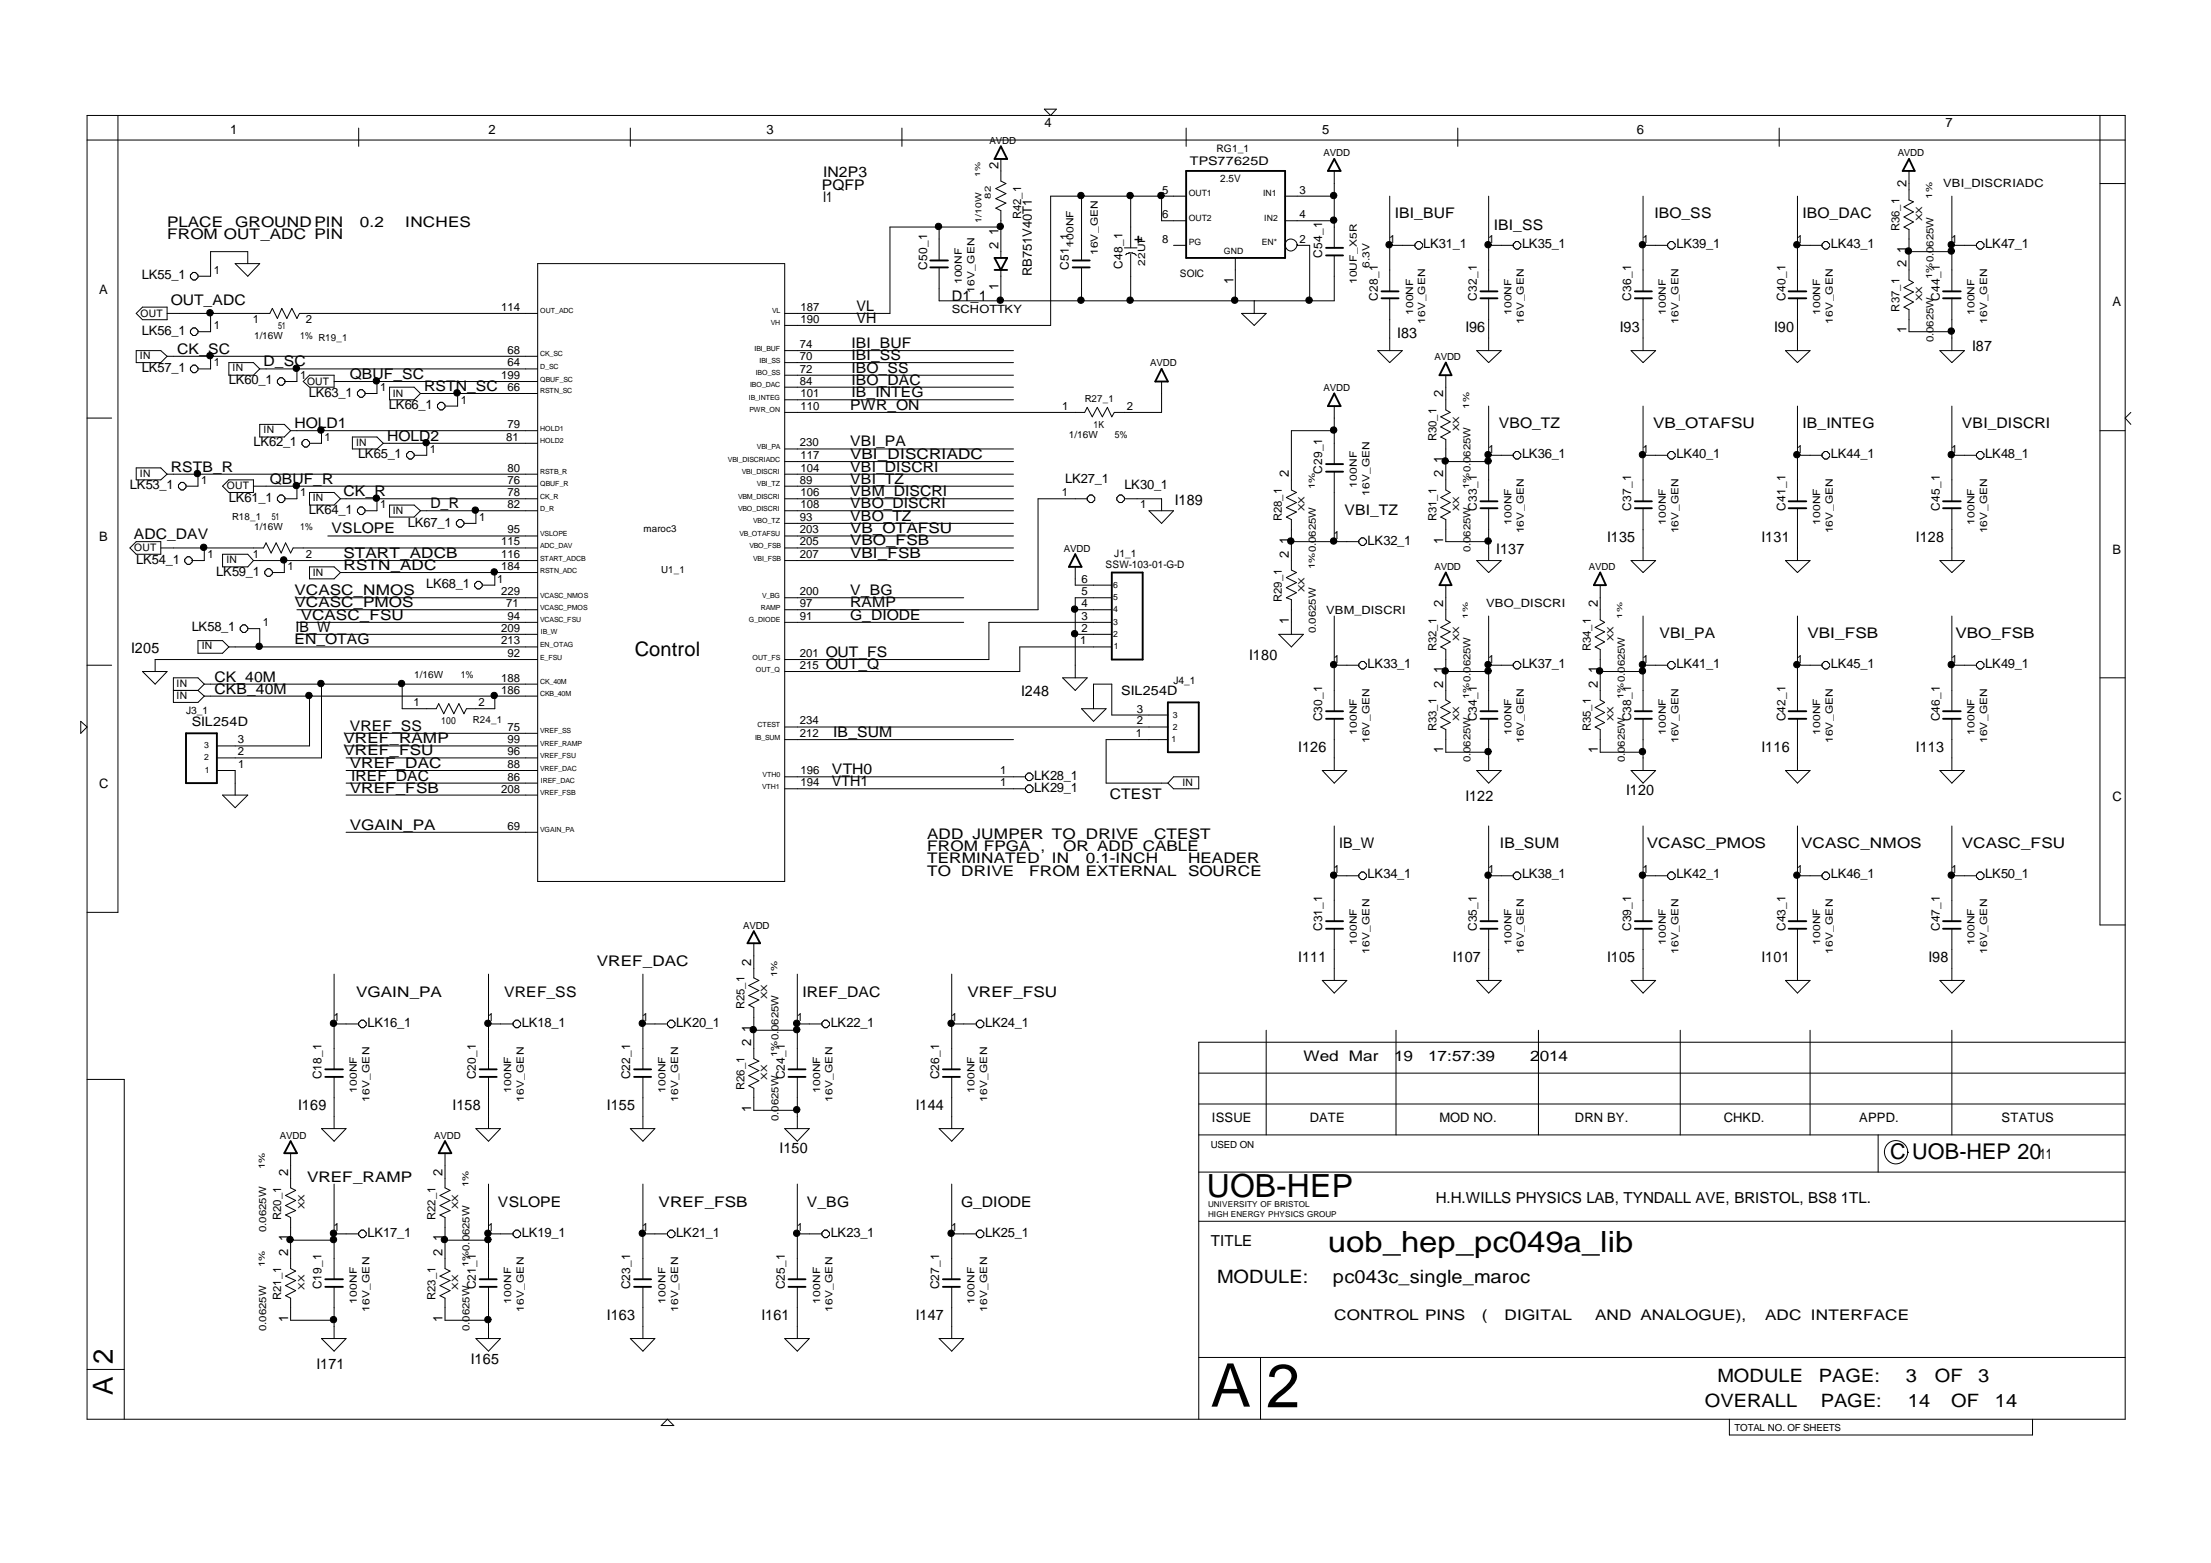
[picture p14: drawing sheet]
<svg xmlns="http://www.w3.org/2000/svg" width="297mm" height="210mm" viewBox="0 0 297 210" stroke-linecap="round" stroke-linejoin="round" font-family="sans-serif">
<defs><g id="words">
<text font-size="8.2" x="170.1" y="189">2</text>
<text font-size="8.1" x="162.7" y="188.9">A</text>
<text font-size="4.3" x="162.1" y="160.7">UOB-HEP</text>
<text font-size="3.9" x="178.4" y="168.2">uob_hep_pc049a_lib</text>
<g font-size="3.7">
<text x="15.2" y="183.1" transform="rotate(-90 15.2 183.1)">2</text>
<text x="15.2" y="187.3" transform="rotate(-90 15.2 187.3)">A</text>
</g>
<text font-size="2.9" x="253.9" y="155.6">C UOB-HEP 20</text>
<text font-size="2.7" x="85.3" y="88.1">Control</text>
<g font-size="2.5">
<text x="163.5" y="172.3">MODULE:</text>
<text x="179.1" y="172.3">pc043c_single_maroc</text>
<text x="230.7" y="185.6">MODULE</text>
<text x="244.4" y="185.6">PAGE:</text>
<text x="256" y="185.6">3</text>
<text x="259.9" y="185.6">OF</text>
<text x="265.8" y="185.6">3</text>
<text x="229" y="188.9">OVERALL</text>
<text x="244.6" y="188.9">PAGE:</text>
<text x="256.3" y="188.9">14</text>
<text x="262.1" y="188.9">OF</text>
<text x="268" y="188.9">14</text>
</g>
<g font-size="2">
<text x="110.6" y="23.8">IN2P3</text>
<text x="110.4" y="25.5">PQFP</text>
<text x="110.6" y="27.1">I1</text>
<text x="187.4" y="29.3">IBI_BUF</text>
<text x="222.3" y="29.3">IBO_SS</text>
<text x="242.2" y="29.3">IBO_DAC</text>
<text x="22.4" y="32.1">FROM OUT_ADC PIN</text>
<text x="22.4" y="30.5">PLACE</text>
<text x="31.6" y="30.5">GROUND PIN</text>
<text x="48.4" y="30.5">0.2</text>
<text x="54.5" y="30.5">INCHES</text>
<text x="153.5" y="32.8" transform="rotate(-90 153.5 32.8)">+</text>
<text x="200.7" y="30.9">IBI_SS</text>
<text x="23" y="40.9">OUT_ADC</text>
<text x="115.1" y="41.8">VL</text>
<text x="127.9" y="40.4">D1_1</text>
<text x="23.8" y="47.5">CK_SC</text>
<text x="114.4" y="46.7">IBI_BUF</text>
<text x="115.1" y="43.4">VH</text>
<text x="187.7" y="45.4">I83</text>
<text x="196.9" y="44.5">I96</text>
<text x="217.6" y="44.5">I93</text>
<text x="238.3" y="44.5">I90</text>
<text x="264.9" y="47.1">I87</text>
<text x="35.4" y="49.2">D_SC</text>
<text x="47" y="50.9">QBUF_SC</text>
<text x="57" y="52.5">RSTN_SC</text>
<text x="114.4" y="50.1">IBO_SS</text>
<text x="114.4" y="51.7">IBO_DAC</text>
<text x="114.4" y="48.4">IBI_SS</text>
<text x="114.4" y="53.4">IB_INTEG</text>
<text x="39.6" y="57.5">HOLD1</text>
<text x="52" y="59.2">HOLD2</text>
<text x="114.2" y="55">PWR_ON</text>
<text x="114.2" y="60">VBI_PA</text>
<text x="201.3" y="57.5">VBO_TZ</text>
<text x="222.1" y="57.5">VB_OTAFSU</text>
<text x="242.2" y="57.5">IB_INTEG</text>
<text x="263.6" y="57.5">VBI_DISCRI</text>
<text x="23" y="63.3">RSTB_R</text>
<text x="36.2" y="65">QBUF_R</text>
<text x="114.2" y="65">VBI_TZ</text>
<text x="114.2" y="63.3">VBI_DISCRI</text>
<text x="114.2" y="61.6">VBI_DISCRIADC</text>
<text x="44.5" y="71.6">VSLOPE</text>
<text x="46.2" y="66.6">CK_R</text>
<text x="57.8" y="68.3">D_R</text>
<text x="114.2" y="71.6">VB_OTAFSU</text>
<text x="114.2" y="66.6">VBM_DISCRI</text>
<text x="114.2" y="68.3">VBO_DISCRI</text>
<text x="114.2" y="69.9">VBO_TZ</text>
<text x="157.8" y="67.8">I189</text>
<text x="180.6" y="69.1">VBI_TZ</text>
<text x="18" y="72.4">ADC_DAV</text>
<text x="46.2" y="76.6">RSTN_ADC</text>
<text x="46.2" y="74.9">START_ADCB</text>
<text x="114.2" y="73.2">VBO_FSB</text>
<text x="114.2" y="74.9">VBI_FSB</text>
<text x="201" y="74.4">I137</text>
<text x="215.9" y="72.7">I135</text>
<text x="236.7" y="72.7">I131</text>
<text x="257.4" y="72.7">I128</text>
<text x="39.6" y="79.9">VCASC_NMOS</text>
<text x="39.6" y="81.5">VCASC_PMOS</text>
<text x="40.4" y="83.2">VCASC_FSU</text>
<text x="114.2" y="81.5">RAMP</text>
<text x="114.2" y="83.2">G_DIODE</text>
<text x="114.2" y="79.9">V_BG</text>
<text x="17.6" y="87.7">I205</text>
<text x="39.6" y="86.5">EN_OTAG</text>
<text x="39.7" y="84.8">IB_W</text>
<text x="110.9" y="89.8">OUT_Q</text>
<text x="110.9" y="88.2">OUT_FS</text>
<text x="167.8" y="88.6">I180</text>
<text x="222.9" y="85.7">VBI_PA</text>
<text x="242.8" y="85.7">VBI_FSB</text>
<text x="262.7" y="85.7">VBO_FSB</text>
<text x="28.8" y="91.5">CK_40M</text>
<text x="28.8" y="93.1">CKB_40M</text>
<text x="137.2" y="93.5">I248</text>
<text x="46.2" y="99.8">VREF_RAMP</text>
<text x="46.2" y="101.4">VREF_FSU</text>
<text x="47" y="98.1">VREF_SS</text>
<text x="111.9" y="99">IB_SUM</text>
<text x="174.4" y="101">I126</text>
<text x="236.7" y="101">I116</text>
<text x="257.4" y="101">I113</text>
<text x="47" y="106.4">VREF_FSB</text>
<text x="47" y="103.1">VREF_DAC</text>
<text x="47.2" y="104.8">IREF_DAC</text>
<text x="111.8" y="105.6">VTH1</text>
<text x="111.8" y="104">VTH0</text>
<text x="149.1" y="107.3">CTEST</text>
<text x="196.9" y="107.6">I122</text>
<text x="218.5" y="106.8">I120</text>
<text x="47" y="111.4">VGAIN_PA</text>
<text x="124.6" y="112.6">ADD JUMPER TO DRIVE</text>
<text x="155" y="112.6">CTEST</text>
<text x="179.9" y="113.9">IB_W</text>
<text x="201.5" y="113.9">IB_SUM</text>
<text x="221.2" y="113.9">VCASC_PMOS</text>
<text x="242" y="113.9">VCASC_NMOS</text>
<text x="263.6" y="113.9">VCASC_FSU</text>
<text x="124.6" y="117.6">TO DRIVE</text>
<text x="124.6" y="115.9">TERMINATED</text>
<text x="124.6" y="114.2">FROM FPGA ,</text>
<text x="138.3" y="117.6">FROM EXTERNAL</text>
<text x="141.3" y="115.9">IN</text>
<text x="142.8" y="114.2">OR ADD CABLE</text>
<text x="145.9" y="115.9">0.1-INCH</text>
<text x="159.6" y="115.9">HEADER</text>
<text x="159.6" y="117.6">SOURCE</text>
<text x="80.2" y="129.7">VREF_DAC</text>
<text x="174.4" y="129.2">I111</text>
<text x="195.2" y="129.2">I107</text>
<text x="215.9" y="129.2">I105</text>
<text x="236.7" y="129.2">I101</text>
<text x="259.1" y="129.2">I98</text>
<text x="47.8" y="133.9">VGAIN_PA</text>
<text x="67.7" y="133.9">VREF_SS</text>
<text x="107.8" y="133.9">IREF_DAC</text>
<text x="130" y="133.9">VREF_FSU</text>
<text x="175.1" y="142.5">Wed Mar</text>
<text x="187.3" y="142.5">19</text>
<text x="191.9" y="142.5">17:57:39</text>
<text x="205.6" y="142.5">2014</text>
<text x="40.1" y="149.1">I169</text>
<text x="60.8" y="149.1">I158</text>
<text x="81.5" y="149.1">I155</text>
<text x="123" y="149.1">I144</text>
<text x="104.7" y="154.9">I150</text>
<text x="274" y="155.7">11</text>
<text x="41.2" y="158.8">VREF_RAMP</text>
<text x="192.9" y="161.6">H.H.WILLS PHYSICS LAB, TYNDALL AVE, BRISTOL, BS8 1TL.</text>
<text x="66.9" y="162.1">VSLOPE</text>
<text x="88.5" y="162.1">VREF_FSB</text>
<text x="108.4" y="162.1">V_BG</text>
<text x="129.1" y="162.1">G_DIODE</text>
<text x="162.7" y="167.3">TITLE</text>
<text x="81.5" y="177.3">I163</text>
<text x="102.3" y="177.3">I161</text>
<text x="123" y="177.3">I147</text>
<text x="179.3" y="177.3">CONTROL PINS</text>
<text x="199.1" y="177.3">(</text>
<text x="202.1" y="177.3">DIGITAL</text>
<text x="214.3" y="177.3">AND ANALOGUE),</text>
<text x="237.2" y="177.3">ADC INTERFACE</text>
<text x="42.5" y="183.9">I171</text>
<text x="63.3" y="183.1">I165</text>
</g>
<g font-size="1.7">
<text x="30.9" y="18">1</text>
<text x="65.6" y="18">2</text>
<text x="103" y="18">3</text>
<text x="140.3" y="17.1">4</text>
<text x="177.6" y="18">5</text>
<text x="219.9" y="18">6</text>
<text x="261.4" y="17.1">7</text>
<text x="134.1" y="22.7" transform="rotate(-90 134.1 22.7)">2</text>
<text x="256.1" y="25.2" transform="rotate(-90 256.1 25.2)">2</text>
<text x="134.1" y="33.5" transform="rotate(-90 134.1 33.5)">2</text>
<text x="134.1" y="31.5" transform="rotate(-90 134.1 31.5)">1</text>
<text x="191.2" y="33.4">LK31_1</text>
<text x="204.5" y="33.4">LK35_1</text>
<text x="225.2" y="33.4">LK39_1</text>
<text x="246" y="33.4">LK43_1</text>
<text x="256.1" y="35.9" transform="rotate(-90 256.1 35.9)">2</text>
<text x="256.1" y="34" transform="rotate(-90 256.1 34)">1</text>
<text x="266.7" y="33.4">LK47_1</text>
<text x="13.3" y="39.5">A</text>
<text x="19.1" y="37.5">LK55_1</text>
<text x="134.1" y="39" transform="rotate(-90 134.1 39)">1</text>
<text x="138.6" y="37.1" transform="rotate(-90 138.6 37.1)">RB751V40T1</text>
<text x="165.7" y="38.1" transform="rotate(-90 165.7 38.1)">1</text>
<text x="283.8" y="41.2">A</text>
<text x="19.1" y="45">LK56_1</text>
<text x="256.1" y="44.7" transform="rotate(-90 256.1 44.7)">1</text>
<text x="19.1" y="50">LK57_1</text>
<text x="30.7" y="51.6">LK60_1</text>
<text x="41.5" y="53.3">LK63_1</text>
<text x="193.9" y="53.4" transform="rotate(-90 193.9 53.4)">2</text>
<text x="34" y="59.9">LK62_1</text>
<text x="52.3" y="55">LK66_1</text>
<text x="17.5" y="65.7">LK53_1</text>
<text x="48.1" y="61.6">LK65_1</text>
<text x="143.1" y="64.9">LK27_1</text>
<text x="151.1" y="65.7">LK30_1</text>
<text x="173.2" y="64.1" transform="rotate(-90 173.2 64.1)">2</text>
<text x="193.9" y="64.1" transform="rotate(-90 193.9 64.1)">2 1</text>
<text x="204.5" y="61.6">LK36_1</text>
<text x="225.2" y="61.6">LK40_1</text>
<text x="246" y="61.6">LK44_1</text>
<text x="266.7" y="61.6">LK48_1</text>
<text x="30.7" y="67.4">LK61_1</text>
<text x="41.5" y="69">LK64_1</text>
<text x="54.8" y="70.7">LK67_1</text>
<text x="13.3" y="72.7">B</text>
<text x="18.3" y="75.7">LK54_1</text>
<text x="29.1" y="77.3">LK59_1</text>
<text x="173.2" y="74.9" transform="rotate(-90 173.2 74.9)">2</text>
<text x="173.2" y="73" transform="rotate(-90 173.2 73)">1</text>
<text x="183.7" y="73.2">LK32_1</text>
<text x="193.9" y="73" transform="rotate(-90 193.9 73)">1</text>
<text x="283.8" y="74.3">B</text>
<text x="57.2" y="79">LK68_1</text>
<text x="173.2" y="83.7" transform="rotate(-90 173.2 83.7)">1</text>
<text x="193.9" y="81.5" transform="rotate(-90 193.9 81.5)">2</text>
<text x="214.6" y="81.5" transform="rotate(-90 214.6 81.5)">2</text>
<text x="25.8" y="84.8">LK58_1</text>
<text x="183.7" y="89.8">LK33_1</text>
<text x="204.5" y="89.8">LK37_1</text>
<text x="225.2" y="89.8">LK41_1</text>
<text x="246" y="89.8">LK45_1</text>
<text x="266.7" y="89.8">LK49_1</text>
<text x="150.6" y="93.4">SIL254D</text>
<text x="193.9" y="92.4" transform="rotate(-90 193.9 92.4)">2</text>
<text x="193.9" y="90.4" transform="rotate(-90 193.9 90.4)">1</text>
<text x="214.6" y="92.4" transform="rotate(-90 214.6 92.4)">2</text>
<text x="214.6" y="90.4" transform="rotate(-90 214.6 90.4)">1</text>
<text x="25.8" y="97.5">SIL254D</text>
<text x="193.9" y="101.2" transform="rotate(-90 193.9 101.2)">1</text>
<text x="214.6" y="101.2" transform="rotate(-90 214.6 101.2)">1</text>
<text x="13.3" y="105.8">C</text>
<text x="139" y="106.4">LK29_1</text>
<text x="139" y="104.7">LK28_1</text>
<text x="283.8" y="107.5">C</text>
<text x="183.7" y="118">LK34_1</text>
<text x="204.5" y="118">LK38_1</text>
<text x="225.2" y="118">LK42_1</text>
<text x="246" y="118">LK46_1</text>
<text x="266.7" y="118">LK50_1</text>
<text x="100.9" y="129.7" transform="rotate(-90 100.9 129.7)">2</text>
<text x="49.4" y="137.9">LK16_1</text>
<text x="70.1" y="137.9">LK18_1</text>
<text x="90.9" y="137.9">LK20_1</text>
<text x="111.6" y="137.9">LK22_1</text>
<text x="132.3" y="137.9">LK24_1</text>
<text x="100.9" y="140.5" transform="rotate(-90 100.9 140.5)">2</text>
<text x="100.9" y="138.5" transform="rotate(-90 100.9 138.5)">1</text>
<text x="100.9" y="149.3" transform="rotate(-90 100.9 149.3)">1</text>
<text x="162.8" y="150.7">ISSUE</text>
<text x="175.9" y="150.7">DATE</text>
<text x="193.4" y="150.7">MOD NO.</text>
<text x="211.6" y="150.7">DRN BY.</text>
<text x="231.6" y="150.7">CHKD.</text>
<text x="249.8" y="150.7">APPD.</text>
<text x="268.9" y="150.7">STATUS</text>
<text x="38.7" y="157.9" transform="rotate(-90 38.7 157.9)">2</text>
<text x="59.4" y="157.9" transform="rotate(-90 59.4 157.9)">2</text>
<text x="38.7" y="166.7" transform="rotate(-90 38.7 166.7)">1</text>
<text x="49.4" y="166.1">LK17_1</text>
<text x="59.4" y="166.7" transform="rotate(-90 59.4 166.7)">1</text>
<text x="70.1" y="166.1">LK19_1</text>
<text x="90.9" y="166.1">LK21_1</text>
<text x="111.6" y="166.1">LK23_1</text>
<text x="132.3" y="166.1">LK25_1</text>
<text x="38.7" y="168.7" transform="rotate(-90 38.7 168.7)">2</text>
<text x="59.4" y="168.7" transform="rotate(-90 59.4 168.7)">2</text>
<text x="38.7" y="177.5" transform="rotate(-90 38.7 177.5)">1</text>
<text x="59.4" y="177.5" transform="rotate(-90 59.4 177.5)">1</text>
</g>
<g font-size="1.6">
<text x="159.9" y="22.1">TPS77625D</text>
<text x="177.6" y="34.6" transform="rotate(-90 177.6 34.6)">C54_1</text>
<text x="124.6" y="36.2" transform="rotate(-90 124.6 36.2)">C50_1</text>
<text x="143.6" y="36.2" transform="rotate(-90 143.6 36.2)">C51_1</text>
<text x="150.8" y="36.1" transform="rotate(-90 150.8 36.1)">C48_1</text>
<text x="185.1" y="40.4" transform="rotate(-90 185.1 40.4)">C28_1</text>
<text x="198.4" y="40.4" transform="rotate(-90 198.4 40.4)">C32_1</text>
<text x="219.1" y="40.4" transform="rotate(-90 219.1 40.4)">C36_1</text>
<text x="239.9" y="40.4" transform="rotate(-90 239.9 40.4)">C40_1</text>
<text x="260.6" y="40.4" transform="rotate(-90 260.6 40.4)">C44_1</text>
<text x="177.6" y="63.7" transform="rotate(-90 177.6 63.7)">C29_1</text>
<text x="198.4" y="68.6" transform="rotate(-90 198.4 68.6)">C33_1</text>
<text x="219.1" y="68.6" transform="rotate(-90 219.1 68.6)">C37_1</text>
<text x="239.9" y="68.6" transform="rotate(-90 239.9 68.6)">C41_1</text>
<text x="260.6" y="68.6" transform="rotate(-90 260.6 68.6)">C45_1</text>
<text x="177.6" y="96.9" transform="rotate(-90 177.6 96.9)">C30_1</text>
<text x="198.4" y="96.9" transform="rotate(-90 198.4 96.9)">C34_1</text>
<text x="219.1" y="96.9" transform="rotate(-90 219.1 96.9)">C38_1</text>
<text x="239.9" y="96.9" transform="rotate(-90 239.9 96.9)">C42_1</text>
<text x="260.6" y="96.9" transform="rotate(-90 260.6 96.9)">C46_1</text>
<text x="177.6" y="125.1" transform="rotate(-90 177.6 125.1)">C31_1</text>
<text x="198.4" y="125.1" transform="rotate(-90 198.4 125.1)">C35_1</text>
<text x="219.1" y="125.1" transform="rotate(-90 219.1 125.1)">C39_1</text>
<text x="239.9" y="125.1" transform="rotate(-90 239.9 125.1)">C43_1</text>
<text x="260.6" y="125.1" transform="rotate(-90 260.6 125.1)">C47_1</text>
<text x="43.2" y="145" transform="rotate(-90 43.2 145)">C18_1</text>
<text x="63.9" y="145" transform="rotate(-90 63.9 145)">C20_1</text>
<text x="84.7" y="145" transform="rotate(-90 84.7 145)">C22_1</text>
<text x="105.4" y="145" transform="rotate(-90 105.4 145)">C24_1</text>
<text x="126.2" y="145" transform="rotate(-90 126.2 145)">C26_1</text>
<text x="43.2" y="173.2" transform="rotate(-90 43.2 173.2)">C19_1</text>
<text x="63.9" y="173.2" transform="rotate(-90 63.9 173.2)">C21_1</text>
<text x="84.7" y="173.2" transform="rotate(-90 84.7 173.2)">C23_1</text>
<text x="105.4" y="173.2" transform="rotate(-90 105.4 173.2)">C25_1</text>
<text x="126.2" y="173.2" transform="rotate(-90 126.2 173.2)">C27_1</text>
</g>
<g font-size="1.5">
<text x="137.2" y="29.5" transform="rotate(-90 137.2 29.5)">R42_1</text>
<text x="156.1" y="29.3">6</text>
<text x="156.1" y="26">5</text>
<text x="174.6" y="29.3">4</text>
<text x="174.6" y="26">3</text>
<text x="261" y="25.2">VBI_DISCRIADC</text>
<text x="156.1" y="32.6">8</text>
<text x="174.6" y="32.6">2</text>
<text x="186.6" y="32.6">1</text>
<text x="199.9" y="32.6">1</text>
<text x="220.7" y="32.6">1</text>
<text x="241.4" y="32.6">1</text>
<text x="255.2" y="31.1" transform="rotate(-90 255.2 31.1)">R36_1</text>
<text x="262.1" y="32.6">1</text>
<text x="28.7" y="36.8">1</text>
<text x="67.3" y="41.8">114</text>
<text x="107.5" y="41.8">187</text>
<text x="255.2" y="41.8" transform="rotate(-90 255.2 41.8)">R37_1</text>
<text x="28.7" y="44.2">1</text>
<text x="34" y="43.4">1</text>
<text x="41.1" y="43.4">2</text>
<text x="68.2" y="47.5">68</text>
<text x="107.5" y="46.7">74</text>
<text x="107.5" y="43.4">190</text>
<text x="127.9" y="42.1">SCHOTTKY</text>
<text x="28.7" y="49.2">1</text>
<text x="40.3" y="50.9">1</text>
<text x="51.1" y="52.5">1</text>
<text x="67.3" y="50.9">199</text>
<text x="68.2" y="49.2">64</text>
<text x="68.2" y="52.5">66</text>
<text x="107.5" y="50.1">72</text>
<text x="107.5" y="51.7">84</text>
<text x="107.5" y="48.4">70</text>
<text x="107.5" y="53.4">101</text>
<text x="43.6" y="59.2">1</text>
<text x="61.9" y="54.2">1</text>
<text x="68" y="59.2">81</text>
<text x="68.2" y="57.5">79</text>
<text x="107.5" y="60">230</text>
<text x="107.5" y="55">110</text>
<text x="142.7" y="55">1</text>
<text x="151.4" y="55">2</text>
<text x="193" y="59.3" transform="rotate(-90 193 59.3)">R30_1</text>
<text x="27" y="65">1</text>
<text x="57.8" y="60.8">1</text>
<text x="68.2" y="63.3">80</text>
<text x="68.2" y="65">76</text>
<text x="107.5" y="65">89</text>
<text x="107.5" y="63.3">104</text>
<text x="107.5" y="61.7">117</text>
<text x="199.9" y="60.8">1</text>
<text x="220.7" y="60.8">1</text>
<text x="241.4" y="60.8">1</text>
<text x="262.1" y="60.8">1</text>
<text x="40.3" y="66.6">1</text>
<text x="51.1" y="68.3">1</text>
<text x="64.4" y="69.9">1</text>
<text x="68.2" y="68.3">82</text>
<text x="68.2" y="66.6">78</text>
<text x="68.2" y="71.6">95</text>
<text x="107.5" y="69.9">93</text>
<text x="107.5" y="71.6">203</text>
<text x="107.5" y="66.6">106</text>
<text x="107.5" y="68.3">108</text>
<text x="142.7" y="66.6">1</text>
<text x="153.2" y="68.3">1</text>
<text x="172.2" y="70" transform="rotate(-90 172.2 70)">R28_1</text>
<text x="193" y="70" transform="rotate(-90 193 70)">R31_1</text>
<text x="27.9" y="74.9">1</text>
<text x="34" y="74.9">1</text>
<text x="38.6" y="76.6">1</text>
<text x="41.1" y="74.9">2</text>
<text x="67.3" y="76.6">184</text>
<text x="67.3" y="74.9">116</text>
<text x="67.3" y="73.2">115</text>
<text x="107.5" y="74.9">207</text>
<text x="107.5" y="73.2">205</text>
<text x="179.2" y="72.4">1</text>
<text x="66.8" y="78.2">1</text>
<text x="67.3" y="79.9">229</text>
<text x="68" y="81.5">71</text>
<text x="68.2" y="83.2">94</text>
<text x="107.5" y="83.2">91</text>
<text x="107.5" y="79.9">200</text>
<text x="107.5" y="81.5">97</text>
<text x="145.3" y="83.2">3</text>
<text x="145.3" y="78.2">6</text>
<text x="145.3" y="79.9">5</text>
<text x="145.3" y="81.5">4</text>
<text x="172.2" y="80.9" transform="rotate(-90 172.2 80.9)">R29_1</text>
<text x="178.2" y="82.4">VBM_DISCRI</text>
<text x="199.7" y="81.5">VBO_DISCRI</text>
<text x="35.3" y="84.1">1</text>
<text x="67.3" y="86.5">213</text>
<text x="67.3" y="84.8">209</text>
<text x="68.2" y="88.2">92</text>
<text x="107.5" y="89.8">215</text>
<text x="107.5" y="88.2">201</text>
<text x="145.1" y="86.5">1</text>
<text x="145.3" y="84.8">2</text>
<text x="179.2" y="89">1</text>
<text x="193" y="87.5" transform="rotate(-90 193 87.5)">R32_1</text>
<text x="199.9" y="89">1</text>
<text x="213.7" y="87.5" transform="rotate(-90 213.7 87.5)">R34_1</text>
<text x="220.7" y="89">1</text>
<text x="241.4" y="89">1</text>
<text x="262.1" y="89">1</text>
<text x="55.6" y="94.8">1</text>
<text x="64.3" y="94.8">2</text>
<text x="67.3" y="91.5">188</text>
<text x="67.3" y="93.1">186</text>
<text x="152.8" y="95.7">3</text>
<text x="31.9" y="99.8">3</text>
<text x="31.9" y="101.4">2</text>
<text x="68.2" y="98.1">75</text>
<text x="68.2" y="99.8">99</text>
<text x="68.2" y="101.4">96</text>
<text x="107.5" y="97.3">234</text>
<text x="107.5" y="99">212</text>
<text x="152.6" y="99">1</text>
<text x="152.8" y="97.3">2</text>
<text x="193" y="98.2" transform="rotate(-90 193 98.2)">R33_1</text>
<text x="213.7" y="98.2" transform="rotate(-90 213.7 98.2)">R35_1</text>
<text x="32" y="103.1">1</text>
<text x="67.3" y="106.4">208</text>
<text x="68.2" y="104.8">86</text>
<text x="68.2" y="103.1">88</text>
<text x="107.5" y="104">196</text>
<text x="107.5" y="105.6">194</text>
<text x="134.4" y="105.6">1</text>
<text x="134.4" y="104">1</text>
<text x="68.2" y="111.4">69</text>
<text x="179.2" y="117.3">1</text>
<text x="199.9" y="117.3">1</text>
<text x="220.7" y="117.3">1</text>
<text x="241.4" y="117.3">1</text>
<text x="262.1" y="117.3">1</text>
<text x="44.8" y="137.2">1</text>
<text x="65.5" y="137.2">1</text>
<text x="86.3" y="137.2">1</text>
<text x="100" y="135.6" transform="rotate(-90 100 135.6)">R25_1</text>
<text x="107" y="137.2">1</text>
<text x="127.8" y="137.2">1</text>
<text x="100" y="146.4" transform="rotate(-90 100 146.4)">R26_1</text>
<text x="37.8" y="163.8" transform="rotate(-90 37.8 163.8)">R20_1</text>
<text x="44.8" y="165.4">1</text>
<text x="58.5" y="163.8" transform="rotate(-90 58.5 163.8)">R22_1</text>
<text x="65.5" y="165.4">1</text>
<text x="86.3" y="165.4">1</text>
<text x="107" y="165.4">1</text>
<text x="127.8" y="165.4">1</text>
<text x="37.8" y="174.6" transform="rotate(-90 37.8 174.6)">R21_1</text>
<text x="58.5" y="174.6" transform="rotate(-90 58.5 174.6)">R23_1</text>
</g>
<g font-size="1.4">
<text x="163.4" y="20.4">RG1_1</text>
<text x="163.9" y="24.4">2.5V</text>
<text x="158.5" y="37.2">SOIC</text>
<text x="18.9" y="42.5">OUT</text>
<text x="18.8" y="48.3">IN</text>
<text x="31.3" y="49.9">IN</text>
<text x="41.2" y="51.7">OUT</text>
<text x="52.8" y="53.3">IN</text>
<text x="35.4" y="58.2">IN</text>
<text x="47.8" y="59.9">IN</text>
<text x="18.8" y="64">IN</text>
<text x="30.5" y="65.7">OUT</text>
<text x="42" y="67.3">IN</text>
<text x="52.8" y="69">IN</text>
<text x="18" y="74">OUT</text>
<text x="30.4" y="75.6">IN</text>
<text x="42" y="77.3">IN</text>
<text x="148.5" y="76.3">SSW-103-01-G-D</text>
<text x="149.7" y="74.9">J1_1</text>
<text x="27.1" y="87.2">IN</text>
<text x="23.7" y="92.2">IN</text>
<text x="23.7" y="93.9">IN</text>
<text x="25" y="95.9">J3_1</text>
<text x="157.7" y="91.8">J4_1</text>
<text x="158.8" y="105.5">IN</text>
</g>
<g font-size="1.3">
<text x="132.9" y="19.3">AVDD</text>
<text x="177.8" y="21">AVDD</text>
<text x="254.9" y="21">AVDD</text>
<text x="144.2" y="33.2" transform="rotate(-90 144.2 33.2)">100NF</text>
<text x="147.5" y="34.3" transform="rotate(-90 147.5 34.3)">16V_GEN</text>
<text x="153.9" y="35.7" transform="rotate(-90 153.9 35.7)">22UF</text>
<text x="184" y="36" transform="rotate(-90 184 36)">6.3V</text>
<text x="259.8" y="35.2" transform="rotate(-90 259.8 35.2)">0.0625W</text>
<text x="129.2" y="38.2" transform="rotate(-90 129.2 38.2)">100NF</text>
<text x="130.9" y="39.3" transform="rotate(-90 130.9 39.3)">16V_GEN</text>
<text x="182.3" y="38.2" transform="rotate(-90 182.3 38.2)">10UF_X5R</text>
<text x="34.1" y="45.5">1/16W</text>
<text x="37.4" y="44.1">51</text>
<text x="40.3" y="45.5">1% R19_1</text>
<text x="189.8" y="42.3" transform="rotate(-90 189.8 42.3)">100NF</text>
<text x="191.4" y="43.4" transform="rotate(-90 191.4 43.4)">16V_GEN</text>
<text x="203" y="42.3" transform="rotate(-90 203 42.3)">100NF</text>
<text x="204.7" y="43.4" transform="rotate(-90 204.7 43.4)">16V_GEN</text>
<text x="223.8" y="42.3" transform="rotate(-90 223.8 42.3)">100NF</text>
<text x="225.5" y="43.4" transform="rotate(-90 225.5 43.4)">16V_GEN</text>
<text x="244.5" y="42.3" transform="rotate(-90 244.5 42.3)">100NF</text>
<text x="246.2" y="43.4" transform="rotate(-90 246.2 43.4)">16V_GEN</text>
<text x="259.8" y="46" transform="rotate(-90 259.8 46)">0.0625W</text>
<text x="265.3" y="42.3" transform="rotate(-90 265.3 42.3)">100NF</text>
<text x="267" y="43.4" transform="rotate(-90 267 43.4)">16V_GEN</text>
<text x="154.5" y="49.2">AVDD</text>
<text x="177.8" y="52.5">AVDD</text>
<text x="192.7" y="48.4">AVDD</text>
<text x="143.6" y="58.8">1/16W</text>
<text x="145.7" y="54">R27_1</text>
<text x="146.9" y="57.4">1K</text>
<text x="149.8" y="58.8">5%</text>
<text x="182.3" y="65.5" transform="rotate(-90 182.3 65.5)">100NF</text>
<text x="197.5" y="63.4" transform="rotate(-90 197.5 63.4)">0.0625W</text>
<text x="31.2" y="69.8">R18_1</text>
<text x="34.1" y="71.2">1/16W</text>
<text x="36.5" y="69.9">51</text>
<text x="40.3" y="71.2">1%</text>
<text x="86.5" y="71.4">maroc3</text>
<text x="184" y="66.6" transform="rotate(-90 184 66.6)">16V_GEN</text>
<text x="203" y="70.5" transform="rotate(-90 203 70.5)">100NF</text>
<text x="204.7" y="71.6" transform="rotate(-90 204.7 71.6)">16V_GEN</text>
<text x="223.8" y="70.5" transform="rotate(-90 223.8 70.5)">100NF</text>
<text x="225.5" y="71.6" transform="rotate(-90 225.5 71.6)">16V_GEN</text>
<text x="244.5" y="70.5" transform="rotate(-90 244.5 70.5)">100NF</text>
<text x="246.2" y="71.6" transform="rotate(-90 246.2 71.6)">16V_GEN</text>
<text x="265.3" y="70.5" transform="rotate(-90 265.3 70.5)">100NF</text>
<text x="267" y="71.6" transform="rotate(-90 267 71.6)">16V_GEN</text>
<text x="88.8" y="76.9">U1_1</text>
<text x="142.9" y="74.1">AVDD</text>
<text x="176.8" y="74.2" transform="rotate(-90 176.8 74.2)">0.0625W</text>
<text x="192.7" y="76.6">AVDD</text>
<text x="197.5" y="74.2" transform="rotate(-90 197.5 74.2)">0.0625W</text>
<text x="213.5" y="76.6">AVDD</text>
<text x="176.8" y="85" transform="rotate(-90 176.8 85)">0.0625W</text>
<text x="55.6" y="91.1">1/16W</text>
<text x="61.9" y="91.1">1%</text>
<text x="197.5" y="91.6" transform="rotate(-90 197.5 91.6)">0.0625W</text>
<text x="218.3" y="91.6" transform="rotate(-90 218.3 91.6)">0.0625W</text>
<text x="59.3" y="97.2">100</text>
<text x="63.5" y="97.1">R24_1</text>
<text x="182.3" y="98.7" transform="rotate(-90 182.3 98.7)">100NF</text>
<text x="184" y="99.8" transform="rotate(-90 184 99.8)">16V_GEN</text>
<text x="203" y="98.7" transform="rotate(-90 203 98.7)">100NF</text>
<text x="204.7" y="99.8" transform="rotate(-90 204.7 99.8)">16V_GEN</text>
<text x="223.8" y="98.7" transform="rotate(-90 223.8 98.7)">100NF</text>
<text x="225.5" y="99.8" transform="rotate(-90 225.5 99.8)">16V_GEN</text>
<text x="244.5" y="98.7" transform="rotate(-90 244.5 98.7)">100NF</text>
<text x="246.2" y="99.8" transform="rotate(-90 246.2 99.8)">16V_GEN</text>
<text x="265.3" y="98.7" transform="rotate(-90 265.3 98.7)">100NF</text>
<text x="267" y="99.8" transform="rotate(-90 267 99.8)">16V_GEN</text>
<text x="197.5" y="102.4" transform="rotate(-90 197.5 102.4)">0.0625W</text>
<text x="218.3" y="102.4" transform="rotate(-90 218.3 102.4)">0.0625W</text>
<text x="99.8" y="124.7">AVDD</text>
<text x="182.3" y="126.9" transform="rotate(-90 182.3 126.9)">100NF</text>
<text x="184" y="128.1" transform="rotate(-90 184 128.1)">16V_GEN</text>
<text x="203" y="126.9" transform="rotate(-90 203 126.9)">100NF</text>
<text x="204.7" y="128.1" transform="rotate(-90 204.7 128.1)">16V_GEN</text>
<text x="223.8" y="126.9" transform="rotate(-90 223.8 126.9)">100NF</text>
<text x="225.5" y="128.1" transform="rotate(-90 225.5 128.1)">16V_GEN</text>
<text x="244.5" y="126.9" transform="rotate(-90 244.5 126.9)">100NF</text>
<text x="246.2" y="128.1" transform="rotate(-90 246.2 128.1)">16V_GEN</text>
<text x="265.3" y="126.9" transform="rotate(-90 265.3 126.9)">100NF</text>
<text x="267" y="128.1" transform="rotate(-90 267 128.1)">16V_GEN</text>
<text x="104.6" y="139.7" transform="rotate(-90 104.6 139.7)">0.0625W</text>
<text x="47.9" y="146.8" transform="rotate(-90 47.9 146.8)">100NF</text>
<text x="49.6" y="148" transform="rotate(-90 49.6 148)">16V_GEN</text>
<text x="68.7" y="146.8" transform="rotate(-90 68.7 146.8)">100NF</text>
<text x="70.4" y="148" transform="rotate(-90 70.4 148)">16V_GEN</text>
<text x="89.4" y="146.8" transform="rotate(-90 89.4 146.8)">100NF</text>
<text x="91.1" y="148" transform="rotate(-90 91.1 148)">16V_GEN</text>
<text x="110.2" y="146.8" transform="rotate(-90 110.2 146.8)">100NF</text>
<text x="111.9" y="148" transform="rotate(-90 111.9 148)">16V_GEN</text>
<text x="130.9" y="146.8" transform="rotate(-90 130.9 146.8)">100NF</text>
<text x="132.6" y="148" transform="rotate(-90 132.6 148)">16V_GEN</text>
<text x="37.6" y="152.9">AVDD</text>
<text x="58.3" y="152.9">AVDD</text>
<text x="104.6" y="150.5" transform="rotate(-90 104.6 150.5)">0.0625W</text>
<text x="162.7" y="154.1">USED ON</text>
<text x="35.7" y="165.5" transform="rotate(-90 35.7 165.5)">0.0625W</text>
<text x="63.1" y="168" transform="rotate(-90 63.1 168)">0.0625W</text>
<text x="35.7" y="178.7" transform="rotate(-90 35.7 178.7)">0.0625W</text>
<text x="47.9" y="175.1" transform="rotate(-90 47.9 175.1)">100NF</text>
<text x="49.6" y="176.2" transform="rotate(-90 49.6 176.2)">16V_GEN</text>
<text x="63.1" y="178.7" transform="rotate(-90 63.1 178.7)">0.0625W</text>
<text x="68.7" y="175.1" transform="rotate(-90 68.7 175.1)">100NF</text>
<text x="70.4" y="176.2" transform="rotate(-90 70.4 176.2)">16V_GEN</text>
<text x="89.4" y="175.1" transform="rotate(-90 89.4 175.1)">100NF</text>
<text x="91.1" y="176.2" transform="rotate(-90 91.1 176.2)">16V_GEN</text>
<text x="110.2" y="175.1" transform="rotate(-90 110.2 175.1)">100NF</text>
<text x="111.9" y="176.2" transform="rotate(-90 111.9 176.2)">16V_GEN</text>
<text x="130.9" y="175.1" transform="rotate(-90 130.9 175.1)">100NF</text>
<text x="132.6" y="176.2" transform="rotate(-90 132.6 176.2)">16V_GEN</text>
<text x="233" y="192.1">TOTAL NO. OF SHEETS</text>
</g>
<g font-size="1.2">
<text x="131.8" y="29.9" transform="rotate(-90 131.8 29.9)">1/10W</text>
<text x="133.1" y="26.7" transform="rotate(-90 133.1 26.7)">82</text>
<text x="159.7" y="29.6">OUT2</text>
<text x="159.7" y="26.3">OUT1</text>
<text x="169.7" y="26.3">IN1</text>
<text x="169.9" y="29.6">IN2</text>
<text x="258.2" y="29.7" transform="rotate(-90 258.2 29.7)">XX</text>
<text x="259.6" y="26.7" transform="rotate(-90 259.6 26.7)">1%</text>
<text x="159.7" y="32.9">PG</text>
<text x="164.4" y="34.1">GND</text>
<text x="169.5" y="32.9">EN*</text>
<text x="258.2" y="40.5" transform="rotate(-90 258.2 40.5)">XX</text>
<text x="259.6" y="37.5" transform="rotate(-90 259.6 37.5)">1%</text>
<text x="196" y="57.9" transform="rotate(-90 196 57.9)">XX</text>
<text x="197.4" y="54.9" transform="rotate(-90 197.4 54.9)">1%</text>
<text x="176.6" y="65.7" transform="rotate(-90 176.6 65.7)">1%</text>
<text x="197.4" y="65.7" transform="rotate(-90 197.4 65.7)">1%</text>
<text x="175.3" y="68.7" transform="rotate(-90 175.3 68.7)">XX</text>
<text x="196" y="68.7" transform="rotate(-90 196 68.7)">XX</text>
<text x="176.6" y="76.5" transform="rotate(-90 176.6 76.5)">1%</text>
<text x="149.5" y="83.9">3</text>
<text x="149.5" y="78.9">6</text>
<text x="149.5" y="80.5">5</text>
<text x="149.5" y="82.2">4</text>
<text x="175.3" y="79.5" transform="rotate(-90 175.3 79.5)">XX</text>
<text x="149.5" y="85.5">2</text>
<text x="149.6" y="87.2">1</text>
<text x="196" y="86.1" transform="rotate(-90 196 86.1)">XX</text>
<text x="216.8" y="86.1" transform="rotate(-90 216.8 86.1)">XX</text>
<text x="197.4" y="93.9" transform="rotate(-90 197.4 93.9)">1%</text>
<text x="218.1" y="93.9" transform="rotate(-90 218.1 93.9)">1%</text>
<text x="27.4" y="100.5">3</text>
<text x="157.4" y="99.7">1</text>
<text x="157.6" y="96.4">3</text>
<text x="157.6" y="98">2</text>
<text x="196" y="96.9" transform="rotate(-90 196 96.9)">XX</text>
<text x="216.8" y="96.9" transform="rotate(-90 216.8 96.9)">XX</text>
<text x="27.4" y="102.1">2</text>
<text x="27.5" y="103.8">1</text>
<text x="104.4" y="131.2" transform="rotate(-90 104.4 131.2)">1%</text>
<text x="103.1" y="134.2" transform="rotate(-90 103.1 134.2)">XX</text>
<text x="104.4" y="142" transform="rotate(-90 104.4 142)">1%</text>
<text x="103.1" y="145" transform="rotate(-90 103.1 145)">XX</text>
<text x="35.6" y="157" transform="rotate(-90 35.6 157)">1%</text>
<text x="62.9" y="159.4" transform="rotate(-90 62.9 159.4)">1%</text>
<text x="40.9" y="162.4" transform="rotate(-90 40.9 162.4)">XX</text>
<text x="61.6" y="162.4" transform="rotate(-90 61.6 162.4)">XX</text>
<text x="35.6" y="170.2" transform="rotate(-90 35.6 170.2)">1%</text>
<text x="40.9" y="173.2" transform="rotate(-90 40.9 173.2)">XX</text>
<text x="61.6" y="173.2" transform="rotate(-90 61.6 173.2)">XX</text>
<text x="62.9" y="170.2" transform="rotate(-90 62.9 170.2)">1%</text>
</g>
<g font-size="1.1">
<text x="162.3" y="162.1">UNIVERSITY OF BRISTOL</text>
<text x="162.3" y="163.5">HIGH ENERGY PHYSICS GROUP</text>
</g>
<g font-size="1">
<text x="131.7" y="23.7" transform="rotate(-90 131.7 23.7)">1%</text>
<text x="197.2" y="83.1" transform="rotate(-90 197.2 83.1)">1%</text>
<text x="217.9" y="83.1" transform="rotate(-90 217.9 83.1)">1%</text>
</g>
<g font-size=".9">
<text x="72.6" y="47.8">CK_SC</text>
<text x="72.6" y="42.1">OUT_ADC</text>
<text x="101.4" y="47.1">IBI_BUF</text>
<text x="103.6" y="43.7">VH</text>
<text x="103.7" y="42.1">VL</text>
<text x="72.6" y="52.8">RSTN_SC</text>
<text x="72.6" y="49.5">D_SC</text>
<text x="72.6" y="51.2">QBUF_SC</text>
<text x="100.6" y="53.7">IB_INTEG</text>
<text x="100.8" y="52">IBO_DAC</text>
<text x="101.5" y="50.4">IBO_SS</text>
<text x="102" y="48.7">IBI_SS</text>
<text x="72.6" y="59.5">HOLD2</text>
<text x="72.6" y="57.8">HOLD1</text>
<text x="100.7" y="55.4">PWR_ON</text>
<text x="72.6" y="63.7">RSTB_R</text>
<text x="72.6" y="65.3">QBUF_R</text>
<text x="97.8" y="62">VBI_DISCRIADC</text>
<text x="99.7" y="63.7">VBI_DISCRI</text>
<text x="101.7" y="65.3">VBI_TZ</text>
<text x="101.7" y="60.3">VBI_PA</text>
<text x="72.6" y="68.6">D_R</text>
<text x="72.6" y="67">CK_R</text>
<text x="72.6" y="72">VSLOPE</text>
<text x="99.2" y="68.6">VBO_DISCRI</text>
<text x="99.2" y="67">VBM_DISCRI</text>
<text x="99.3" y="72">VB_OTAFSU</text>
<text x="101.2" y="70.3">VBO_TZ</text>
<text x="72.6" y="76.9">RSTN_ADC</text>
<text x="72.6" y="75.3">START_ADCB</text>
<text x="72.6" y="73.6">ADC_DAV</text>
<text x="100.7" y="73.6">VBO_FSB</text>
<text x="101.2" y="75.3">VBI_FSB</text>
<text x="72.6" y="83.6">VCASC_FSU</text>
<text x="72.6" y="80.3">VCASC_NMOS</text>
<text x="72.6" y="81.9">VCASC_PMOS</text>
<text x="100.6" y="83.6">G_DIODE</text>
<text x="102.2" y="81.9">RAMP</text>
<text x="102.4" y="80.3">V_BG</text>
<text x="72.6" y="88.6">E_FSU</text>
<text x="72.6" y="86.9">EN_OTAG</text>
<text x="72.7" y="85.2">IB_W</text>
<text x="101.1" y="88.6">OUT_FS</text>
<text x="72.6" y="91.9">CK_40M</text>
<text x="72.6" y="93.5">CKB_40M</text>
<text x="101.5" y="90.2">OUT_Q</text>
<text x="72.6" y="98.5">VREF_SS</text>
<text x="72.6" y="100.2">VREF_RAMP</text>
<text x="72.6" y="101.8">VREF_FSU</text>
<text x="101.4" y="99.3">IB_SUM</text>
<text x="101.8" y="97.6">CTEST</text>
<text x="72.6" y="103.5">VREF_DAC</text>
<text x="72.6" y="106.8">VREF_FSB</text>
<text x="72.7" y="105.2">IREF_DAC</text>
<text x="102.4" y="105.9">VTH1</text>
<text x="102.5" y="104.3">VTH0</text>
<text x="72.6" y="111.8">VGAIN_PA</text>
</g>
</g></defs>
<g fill="none" stroke="#000" stroke-width=".25">
<path d="M134.5 19.7l.8 1.6h-1.7zM125 35.9h2.4M125 35h2.4M133.6 34.6h1.7l-.8 1.6zM133.6 36.2h1.7M144.1 35.9h2.3M144.1 35h2.3M159.4 23h13.2v11.6h-13.2zM178.2 34.3h2.2M178.2 33.3h2.2M179.3 21.3l.8 1.7h-1.7zM185.6 39.1h2.3"/>
<path d="M198.9 39.1h2.3M219.6 39.1h2.3M240.3 39.1h2.4M256.5 21.3l.7 1.7h-1.6zM261 39.1h2.4M156.1 49.5l.8 1.7h-1.7zM179.3 52.8l.8 1.7h-1.7zM185.6 40.1h2.3M194.2 48.7l.8 1.7h-1.6zM198.9 40.1h2.3M219.6 40.1h2.3M240.3 40.1h2.4"/>
<path d="M261 40.1h2.4M144.5 74.4l.8 1.7h-1.7zM149.4 76.9h4.1v11.7h-4.1zM178.2 63.3h2.2M178.2 62.3h2.2M194.2 76.9l.8 1.7h-1.6zM198.9 68.3h2.3M198.9 67.3h2.3M215 76.9l.7 1.7h-1.6zM219.6 68.3h2.3M219.6 67.3h2.3M240.3 68.3h2.4"/>
<path d="M240.3 67.3h2.4M261 68.3h2.4M261 67.3h2.4M25 98.5h4.1v6.7h-4.1zM156.9 94.3h4.1v6.7h-4.1zM178.2 96.5h2.2M178.2 95.5h2.2M198.9 96.5h2.3M198.9 95.5h2.3M219.6 96.5h2.3M219.6 95.5h2.3M240.3 96.5h2.4"/>
<path d="M240.3 95.5h2.4M261 96.5h2.4M261 95.5h2.4M101.3 125.1l.8 1.6h-1.7zM178.2 124.7h2.2M178.2 123.7h2.2M198.9 124.7h2.3M198.9 123.7h2.3M219.6 124.7h2.3M219.6 123.7h2.3M240.3 124.7h2.4M240.3 123.7h2.4"/>
<path d="M261 124.7h2.4M261 123.7h2.4M39 153.3l.9 1.6h-1.7zM43.7 144.6h2.4M43.7 143.6h2.4M59.8 153.3l.8 1.6h-1.7zM64.4 144.6h2.3M64.4 143.6h2.3M85.2 144.6h2.3M85.2 143.6h2.3M105.9 144.6h2.3M105.9 143.6h2.3"/>
<path d="M126.7 144.6h2.3M126.7 143.6h2.3M43.7 172.8h2.4M43.7 171.8h2.4M64.4 172.8h2.3M64.4 171.8h2.3M85.2 172.8h2.3M85.2 171.8h2.3M105.9 172.8h2.3M105.9 171.8h2.3M126.7 172.8h2.3M126.7 171.8h2.3"/>
</g>
<g fill="none" stroke="#000" stroke-width=".13">
<path d="M11.7 15.5h273.8v175.1h-273.8zM11.7 18.8h273.8M15.8 15.5v107h-4.1M48.2 17.2v2.5M84.7 17.2v2.5M121.2 17.2v2.5M140.3 14.7h1.6l-.7 .8zM159.4 17.2v2.5M195.8 17.2v2.5M239 17.2v2.5M282.1 15.5v108.7h3.4M31.6 35.4h3.3l-1.6 1.7z"/>
<path d="M33.3 35.4v-1.6h-5v3.3h-1.7v-.2l-.3-.3h-.4l-.3 .3v.4l.3 .3h.4l.3-.4M72.2 35.4h33.2v83h-33.2zM126.2 30.5v4.5M134.5 30.5h-14.9v11.6h-14.2M134.5 21.3v3l.6 .4-1.3 .6 1.3 .7-1.3 .7 1.3 .6-1.3 .7 .7 .3v6.3M134.5 36.2v4.2M145.3 26.3v8.7M145.3 35.9v4.5M151.1 33.3h1.7M151.9 34h-.5l-.2 .2M151.9 26.3v7M151.9 34.1v6.3"/>
<path d="M152 34h.4l.3 .3M156.1 26.3v3.3h3.3M157.7 32.9h1.7M159.4 26.3h-18.2v17.4h-35.8M166 34.6v5.8M172.6 29.6h6.7M172.6 26.3h6.7M174.3 32.9a.8 .8 0 0 1-1.1 .8 .8 .8 0 0 1-.3-1.3 .8 .8 0 0 1 1.3 .2l.1 .3M174.3 32.9h1.6v7.5M179.3 23v10.3M179.3 34.3v6.1h-53.1v-4.5M186.7 32.9h3.4"/>
<path d="M186.7 26.3v12.8M191.1 32.9v-.1a.68 .68 0 0 0-.7-.4l-.3 .4a.58 .58 0 0 0 .7 .7l.3-.5M200 26.3v12.8M200 32.9h3.3M204.3 32.9v-.1a.68 .68 0 0 0-.7-.4l-.3 .4v.3l.3 .4h.4l.3-.5M220.7 26.3v12.8M220.7 32.9h3.3M225.1 32.9v-.1l-.4-.4h-.3l-.4 .4v.3l.4 .4h.3l.4-.5M241.5 26.3v12.8M241.5 32.9h3.3M245.8 32.9v-.1a.68 .68 0 0 0-.7-.4l-.3 .4v.3l.3 .4h.4l.3-.5M256.5 23v3.9l.6 .2-1.3 .7 1.3 .7-1.3 .6 1.3 .7-1.3 .7 .7 .3v6.8l.6 .3-1.3 .7 1.3 .6-1.3 .7 1.3 .7-1.3 .6 .7 .4v2.9h5.7"/>
<path d="M256.5 33.8h5.7M262.2 26.3v12.8M262.2 32.9h3.3M266.5 32.9v-.1a.68 .68 0 0 0-.6-.4l-.4 .4v.3l.4 .4h.3l.3-.5M282.1 24.7h3.4M11.7 56.1h3.3M18.3 47.1h3.3l.8 .7-.8 .9h-3.3zM18.3 42.1l.8-.9h3.3v1.7h-3.3zM22.4 47.8h49.8M22.4 42.1h13.8l.4-.7 .7 1.4 .6-1.4 .6 1.4 .7-1.4 .7 1.4 .3-.7h32M28.3 42.1v2.4h-1.7v-.1l-.3-.4h-.4l-.3 .4v.3l.3 .4h.4l.3-.5M28.3 47.8v1.7h-1.7v-.1l-.3-.4h-.4l-.3 .4v.3l.3 .4h.4l.3-.5"/>
<path d="M30.7 48.7h3.3l.9 .8-.9 .9h-3.3zM34.9 49.5h37.3M34.9 57h3.3l.8 .8-.8 .9h-3.3zM38.3 51.2v-.1l-.4-.4h-.3l-.3 .4v.3l.3 .3h.3l.4-.4M39 57.8h33.2M39.9 49.5v1.7h-1.7M40.7 51.2l.9-.8h3.3v1.6h-3.3zM43.2 57.8v1.7h-1.6v-.1l-.4-.4h-.3l-.3 .4v.3l.3 .3h.3l.4-.4M44.9 51.2h27.3M47.3 58.7h3.3l.9 .8-.9 .8h-3.3zM50.6 51.2v1.6h-1.6v-.1l-.3-.4h-.3l-.4 .4v.3l.4 .4h.3l.3-.5M51.5 59.5h20.7"/>
<path d="M52.3 52h3.3l.9 .8-.9 .9h-3.3zM56.5 52.8h15.7M57.3 59.5v1.6h-1.7v-.1l-.3-.4h-.3l-.4 .4v.3l.4 .3h.3l.3-.4M61.5 52.8v1.7h-1.7v-.1l-.4-.4h-.3l-.3 .4v.3l.3 .3h.3l.4-.4M105.4 47.1h30.8M105.4 48.7h30.8M105.4 52h30.8M105.4 50.4h30.8M105.4 53.7h30.8M156.1 51.2v4.2h-6.4l-.3 .6-.6-1.3-.7 1.3-.7-1.3-.7 1.3-.6-1.3-.4 .7h-40.3M166.8 42.1h3.3l-1.6 1.6zM168.5 40.4v1.7"/>
<path d="M179.3 57.8h-5.8v8l.7 .3-1.4 .7 1.4 .7-1.4 .7 1.4 .6-1.4 .6 .7 .4v6.8l.7 .3-1.4 .7 1.4 .6-1.4 .7 1.4 .7-1.4 .7 .7 .2v4.7M179.3 54.5v7.8M185.1 47.1h3.3l-1.7 1.6zM186.7 40.1v7M194.2 50.4v4.6l.6 .4-1.2 .6 1.2 .7-1.2 .6 1.2 .7-1.2 .7 .6 .3v6.8l.6 .3-1.2 .7 1.2 .7-1.2 .7 1.2 .6-1.2 .6 .6 .4v2.9h5.8M198.4 47.1h3.3l-1.7 1.6zM200 40.1v7M200 54.5v12.8M219.1 47.1h3.3l-1.7 1.6zM220.7 40.1v7M220.7 54.5v12.8M239.9 47.1h3.3l-1.7 1.6z"/>
<path d="M241.5 40.1v7M241.5 54.5v12.8M260.6 47.1h3.3l-1.7 1.6zM262.2 40.1v7M262.2 54.5v12.8M282.1 57.8h3.4M286.3 55.4l-.8 .7 .8 .9M18.3 72.7h3.3v1.7h-3.3l-.8-.8zM18.3 62.8h3.3l.8 .9-.8 .7h-3.3zM21.6 73.6h13.8l.3-.7 .7 1.4 .7-1.4 .7 1.4 .6-1.4 .6 1.4 .4-.7h32.8M22.4 63.7h49.8M25.8 75.3v-.2l-.3-.3h-.3l-.4 .3v.4l.4 .3h.3l.3-.4"/>
<path d="M26.6 63.7v1.6h-1.6v-.2l-.3-.3h-.4l-.3 .3v.4l.3 .3h.4l.3-.4M27.4 73.6v1.7h-1.6M29.9 74.4h3.4l.7 .9-.7 .8h-3.4zM30.7 64.4h3.3v1.7h-3.3l-.8-.8zM34 65.3h38.2M34 75.3h38.2M38.2 75.3v1.6h-1.6v-.2l-.4-.3h-.3l-.3 .3v.4l.3 .3h.3l.4-.4M38.3 67v-.2l-.4-.3h-.3l-.3 .3v.4l.3 .3h.3l.4-.4M39.9 65.3v1.7h-1.7M41.6 66.1h3.3l.8 .9-.8 .8h-3.3zM41.6 76.1h3.3l.8 .8-.8 .8h-3.3zM44 72h28.2"/>
<path d="M45.7 67h26.5M45.7 76.9h26.5M50.6 67v1.6h-1.6v-.2l-.3-.3h-.3l-.4 .3v.4l.4 .3h.3l.3-.4M52.3 67.8h3.3l.9 .8-.9 .8h-3.3zM56.5 68.6h15.7M63.9 68.6v1.7h-1.6v-.2l-.3-.3h-.4l-.3 .3v.4l.3 .3h.4l.3-.4M66.5 76.9v1.7h-1.7v-.2l-.4-.3h-.3l-.3 .3v.4l.3 .3h.3l.4-.4M105.4 67h30.8M105.4 68.6h30.8M105.4 65.3h30.8M105.4 63.7h30.8M105.4 70.3h30.8"/>
<path d="M105.4 72h30.8M105.4 73.6h30.8M105.4 75.3h30.8M105.4 60.3h30.8M105.4 62h30.8M144.5 76.1v2.5h4.9M146.1 67h-6.6v14.9h-34.1M147.1 67v-.2l-.4-.3h-.3l-.3 .3v.4l.3 .3h.3l.4-.4M151.1 67.1l-.4 .4h-.3l-.4-.3v-.4l.4-.3h.3l.4 .3v.2h5v1.6M154.4 68.6h3.3l-1.6 1.7zM173.5 72.7h9.1M179.3 63.3v9.4"/>
<path d="M183.6 72.7v-.1l-.4-.4h-.3l-.3 .4v.3l.3 .3h.3l.4-.4M194.2 62h5.8M194.2 78.6v4.6l.6 .4-1.2 .7 1.2 .5-1.2 .7 1.2 .7-1.2 .7 .6 .3v6.8l.6 .3-1.2 .7 1.2 .7-1.2 .7 1.2 .6-1.2 .6 .6 .4v3h5.8M198.4 75.3h3.3l-1.7 1.6zM200 68.3v7M200 61.1h3.3M204.3 61.1v-.1l-.3-.4h-.4l-.3 .4v.3l.3 .3h.4l.3-.4M215 78.6v4.6l.6 .4-1.3 .7 1.3 .5-1.3 .7 1.3 .7-1.3 .7 .7 .3v6.8l.6 .3-1.3 .7 1.3 .7-1.3 .7 1.3 .6-1.3 .6 .7 .4v3h5.7M219.1 75.3h3.3l-1.7 1.6zM220.7 68.3v7M220.7 61.1h3.3M225.1 61.1v-.1l-.4-.4h-.3l-.4 .4v.3l.4 .3h.3l.4-.4"/>
<path d="M239.9 75.3h3.3l-1.7 1.6zM241.5 68.3v7M241.5 61.1h3.3M245.8 61.1v-.1l-.3-.4h-.4l-.3 .4v.3l.3 .3h.4l.3-.4M260.6 75.3h3.3l-1.7 1.6zM262.2 68.3v7M262.2 61.1h3.3M266.5 61.1v-.1l-.3-.4h-.3l-.4 .4v.3l.4 .3h.3l.3-.4M10.8 96.9l.9 .7-.9 .9zM11.7 89.3h3.3M19.1 90.2h3.3l-1.6 1.7zM23.3 92.7h3.3"/>
<path d="M26.6 86h3.3l.8 .9-.8 .8h-3.3zM26.6 92.7l.8 .8M27.4 93.5h44.8M27.4 91.9h44.8M27.4 91.9l-.8-.9h-3.3v3.3h3.3l.8-.8M27.4 91.9l-.8 .8M30.7 86.9h41.5M33.3 84.5l-.4 .4h-.3l-.3-.3v-.3l.3-.4h.3l.4 .4v.1h1.6v2.5M39.9 83.6h32.3M39.9 81.9h32.3M39.9 80.3h32.3M39.9 85.2h32.3"/>
<path d="M41.6 93.5v6.7h-12.5M43.2 91.9v9.9h-14.1M46.5 98.5h25.7M54 91.9v3.3h4.6l.3-.7 .7 1.4 .7-1.4 .7 1.4 .6-1.4 .7 1.4 .4-.7h3.8v-1.7M72.2 88.6h-51.4v1.6M105.4 83.6h24.1M105.4 80.3h24.1M105.4 99.3h30.8M105.4 97.6h51.5M142.8 91h3.3l-1.6 1.7zM144.5 81.9h4.9M144.5 85.2h4.9"/>
<path d="M145.3 95.2h3.3l-1.7 1.7zM146.9 95.2v-3.3h2.5v4.1h7.5M149.4 83.6h-16.5v5h-27.5M149.4 80.3h-4.9v10.7M149.4 86.9h-12.4v3.3h-31.6M156.9 99.3h-8.3v5.9h8.3M171.8 85.2h3.3l-1.6 1.7zM179.3 82.7v12.8M179.3 96.5v7M179.3 89.3h3.3M183.6 89.3v-.1l-.4-.4h-.3l-.3 .4v.3l.3 .3h.3l.4-.4M194.2 90.2h5.8"/>
<path d="M200 82.7v12.8M200 96.5v7M200 89.3h3.3M204.3 89.3v-.1l-.3-.4h-.4l-.3 .4v.3l.3 .3h.4l.3-.4M215 90.2h5.7M220.7 82.7v12.8M220.7 96.5v7M220.7 89.3h3.3M225.1 89.3v-.1l-.4-.4h-.3l-.4 .4v.3l.4 .3h.3l.4-.4M241.5 82.7v12.8M241.5 96.5v7M241.5 89.3h3.3"/>
<path d="M245.8 89.3v-.1l-.3-.4h-.4l-.3 .4v.3l.3 .3h.4l.3-.4M262.2 89.3h3.3M262.2 82.7v12.8M262.2 96.5v7M266.5 89.3v-.1l-.3-.4h-.3l-.4 .4v.3l.4 .3h.3l.3-.4M282.1 91h3.4M29.1 103.5h2.5v3.3M29.9 106.8h3.4l-1.7 1.7zM46.5 105.2h25.7M46.5 103.5h25.7M46.5 101.8h25.7M46.5 100.2h25.7"/>
<path d="M46.5 106.8h25.7M46.5 111.8h25.7M105.4 105.9h32.4M105.4 104.3h32.4M138.8 104.3v-.1l-.4-.4h-.3l-.3 .4v.3l.3 .3h.3l.4-.4M138.8 105.9v-.1l-.4-.4h-.3l-.3 .4v.3l.3 .3h.3l.4-.4M157.7 104.3h3.3v1.6h-3.3l-.8-.7zM177.6 103.5h3.3l-1.6 1.7zM179.3 117.6h3.3M179.3 110.9v12.8M183.6 117.6v-.2l-.4-.3h-.3l-.3 .3v.4l.3 .3h.3l.4-.4M198.4 103.5h3.3l-1.7 1.7z"/>
<path d="M200 117.6h3.3M200 110.9v12.8M204.3 117.6v-.2l-.3-.3h-.4l-.3 .3v.4l.3 .3h.4l.3-.4M219.1 103.5h3.3l-1.7 1.7zM220.7 117.6h3.3M220.7 110.9v12.8M225.1 117.6a.6 .6 0 0 0-.7-.5l-.4 .3v.4l.4 .3h.3l.4-.4M239.9 103.5h3.3l-1.7 1.7zM241.5 117.6h3.3M241.5 110.9v12.8M245.8 117.6v-.2l-.3-.3h-.4l-.3 .3v.4l.3 .3h.4l.3-.4M260.6 103.5h3.3l-1.7 1.7z"/>
<path d="M262.2 117.6h3.3M262.2 110.9v12.8M266.5 117.6v-.2l-.3-.3h-.3l-.4 .3v.4l.4 .3h.3l.3-.4M44.9 137.5h3.3M44.9 130.8v12.8M49.2 137.5v-.2l-.3-.3h-.4l-.3 .3v.4l.3 .3h.4l.3-.4M65.6 137.5h3.3M65.6 130.8v12.8M69.9 137.5v-.2l-.3-.3h-.3l-.4 .3v.4l.4 .3h.3l.3-.4M86.4 137.5h3.3M86.4 130.8v12.8M90.7 137.5v-.2l-.3-.3h-.4l-.3 .3v.4l.3 .3h.4l.3-.4"/>
<path d="M101.3 126.7v4.6l.7 .4-1.4 .6 1.4 .7-1.4 .7 1.4 .6-1.4 .7 .7 .3v6.9l.7 .3-1.4 .6 1.4 .7-1.4 .7 1.4 .6-1.4 .7 .7 .3v3h5.8M101.3 138.4h5.8M107.1 137.5h3.3M107.1 130.8v12.8M111.4 137.5v-.2l-.3-.3h-.3l-.4 .3v.4l.4 .3h.3l.3-.4M127.9 137.5h3.3M127.9 130.8v12.8M132.2 137.5v-.2l-.4-.3h-.3l-.3 .3v.4l.3 .3h.3l.4-.4M170.1 138.4v14M177.6 131.7h3.3l-1.6 1.7zM179.3 124.7v7M187.5 138.4v14"/>
<path d="M198.4 131.7h3.3l-1.7 1.7zM200 124.7v7M206.7 138.4v14M219.1 131.7h3.3l-1.7 1.7zM220.7 124.7v7M225.7 138.4v14M239.9 131.7h3.3l-1.7 1.7zM241.5 124.7v7M243.2 138.4v14M260.6 131.7h3.3l-1.7 1.7zM262.2 124.7v7M262.2 138.4v14"/>
<path d="M285.5 140h-124.5v50.6M11.7 145h5v45.6M39 154.9v4.6l.7 .4-1.3 .6 1.3 .7-1.3 .7 1.3 .7-1.3 .6 .6 .3v6.9l.7 .3-1.3 .7 1.3 .6-1.3 .6 1.3 .7-1.3 .7 .6 .3v3h5.9M43.2 151.6h3.3l-1.6 1.7zM44.9 144.6v7M44.9 159v12.8M59.8 154.9v4.6l.7 .4-1.4 .6 1.4 .7-1.4 .7 1.4 .7-1.4 .6 .7 .3v6.9l.7 .3-1.4 .7 1.4 .6-1.4 .6 1.4 .7-1.4 .7 .7 .3v3h5.8M63.9 151.6h3.3l-1.6 1.7zM65.6 144.6v7M65.6 159v12.8M84.7 151.6h3.3l-1.6 1.7zM86.4 144.6v7"/>
<path d="M86.4 159v12.8M105.4 151.6h3.3l-1.6 1.7zM107.1 144.6v7M107.1 159v12.8M126.2 151.6h3.3l-1.6 1.7zM127.9 144.6v7M127.9 159v12.8M161 148.3h124.5M161 144.1h124.5M161 157.4h124.5M161 152.4h124.5M252.3 152.4v5"/>
<path d="M256.3 154.7a1.56 1.56 0 0 1-2.2 1.5 1.56 1.56 0 0 1-.4-2.6 1.56 1.56 0 0 1 2.5 .6l.2 .6M39 166.6h5.9M43.2 179.8h3.3l-1.6 1.7zM44.9 165.7h3.3M44.9 172.8v7M49.2 165.7v-.2l-.3-.3h-.4l-.3 .3v.4l.3 .3h.4l.3-.4M59.8 166.6h5.8M63.9 179.8h3.3l-1.6 1.7zM65.6 165.7h3.3M65.6 172.8v7M69.9 165.7v-.2l-.3-.3h-.3l-.4 .3v.4l.4 .3h.3l.3-.4M84.7 179.8h3.3l-1.6 1.7z"/>
<path d="M86.4 165.7h3.3M86.4 172.8v7M90.7 165.7v-.2l-.3-.3h-.4l-.3 .3v.4l.3 .3h.4l.3-.4M105.4 179.8h3.3l-1.6 1.7zM107.1 165.7h3.3M107.1 172.8v7M111.4 165.7v-.2l-.3-.3h-.3l-.4 .3v.4l.4 .3h.3l.3-.4M126.2 179.8h3.3l-1.6 1.7zM127.9 172.8v7M127.9 165.7h3.3M132.2 165.7v-.2l-.4-.3h-.3l-.3 .3v.4l.3 .3h.3l.4-.4M161 164h124.5"/>
<path d="M11.7 183.9h5M88.8 191.4l.9-.8 .8 .8zM161 182.3h124.5M169.3 182.3v8.3M232.3 190.6v2.1h40.8v-2.1"/>
<circle cx="126.1" cy="30.4" r=".43"/>
<circle cx="134.4" cy="30.4" r=".43"/>
<circle cx="145.2" cy="26.3" r=".43"/>
<circle cx="151.8" cy="26.3" r=".43"/>
<circle cx="156" cy="26.3" r=".43"/>
<circle cx="179.2" cy="26.3" r=".43"/>
<circle cx="179.2" cy="29.6" r=".43"/>
<circle cx="186.6" cy="32.9" r=".43"/>
<circle cx="199.9" cy="32.9" r=".43"/>
<circle cx="220.6" cy="32.9" r=".43"/>
<circle cx="241.4" cy="32.9" r=".43"/>
<circle cx="256.4" cy="33.7" r=".43"/>
<circle cx="262.1" cy="33.7" r=".43"/>
<circle cx="262.1" cy="32.9" r=".43"/>
<circle cx="28.2" cy="47.8" r=".43"/>
<circle cx="28.2" cy="42" r=".43"/>
<circle cx="39.8" cy="49.5" r=".43"/>
<circle cx="43.1" cy="57.8" r=".43"/>
<circle cx="50.6" cy="51.2" r=".43"/>
<circle cx="57.2" cy="59.4" r=".43"/>
<circle cx="61.4" cy="52.8" r=".43"/>
<circle cx="134.4" cy="40.3" r=".43"/>
<circle cx="145.2" cy="40.3" r=".43"/>
<circle cx="151.8" cy="40.3" r=".43"/>
<circle cx="165.9" cy="40.3" r=".43"/>
<circle cx="175.9" cy="40.3" r=".43"/>
<circle cx="179.2" cy="57.8" r=".43"/>
<circle cx="262.1" cy="44.5" r=".43"/>
<circle cx="26.5" cy="63.6" r=".43"/>
<circle cx="27.4" cy="73.5" r=".43"/>
<circle cx="38.1" cy="75.2" r=".43"/>
<circle cx="39.8" cy="65.2" r=".43"/>
<circle cx="50.6" cy="66.9" r=".43"/>
<circle cx="63.8" cy="68.5" r=".43"/>
<circle cx="66.4" cy="76.8" r=".43"/>
<circle cx="173.4" cy="72.7" r=".43"/>
<circle cx="179.2" cy="72.7" r=".43"/>
<circle cx="194.1" cy="61.9" r=".43"/>
<circle cx="199.9" cy="61.9" r=".43"/>
<circle cx="199.9" cy="61.1" r=".43"/>
<circle cx="199.9" cy="72.7" r=".43"/>
<circle cx="220.6" cy="61.1" r=".43"/>
<circle cx="241.4" cy="61.1" r=".43"/>
<circle cx="262.1" cy="61.1" r=".43"/>
<circle cx="34.8" cy="86.8" r=".43"/>
<circle cx="41.5" cy="93.4" r=".43"/>
<circle cx="43.1" cy="91.8" r=".43"/>
<circle cx="53.9" cy="91.8" r=".43"/>
<circle cx="66.4" cy="93.4" r=".43"/>
<circle cx="144.4" cy="85.1" r=".43"/>
<circle cx="144.4" cy="81.8" r=".43"/>
<circle cx="179.2" cy="89.3" r=".43"/>
<circle cx="194.1" cy="90.1" r=".43"/>
<circle cx="199.9" cy="90.1" r=".43"/>
<circle cx="199.9" cy="89.3" r=".43"/>
<circle cx="214.9" cy="90.1" r=".43"/>
<circle cx="220.6" cy="90.1" r=".43"/>
<circle cx="220.6" cy="89.3" r=".43"/>
<circle cx="241.4" cy="89.3" r=".43"/>
<circle cx="262.1" cy="89.3" r=".43"/>
<circle cx="179.2" cy="117.5" r=".43"/>
<circle cx="199.9" cy="100.9" r=".43"/>
<circle cx="199.9" cy="117.5" r=".43"/>
<circle cx="220.6" cy="100.9" r=".43"/>
<circle cx="220.6" cy="117.5" r=".43"/>
<circle cx="241.4" cy="117.5" r=".43"/>
<circle cx="262.1" cy="117.5" r=".43"/>
<circle cx="44.8" cy="137.4" r=".43"/>
<circle cx="65.5" cy="137.4" r=".43"/>
<circle cx="86.3" cy="137.4" r=".43"/>
<circle cx="101.2" cy="138.3" r=".43"/>
<circle cx="107" cy="138.3" r=".43"/>
<circle cx="107" cy="137.4" r=".43"/>
<circle cx="127.8" cy="137.4" r=".43"/>
<circle cx="107" cy="149" r=".43"/>
<circle cx="39" cy="166.5" r=".43"/>
<circle cx="44.8" cy="166.5" r=".43"/>
<circle cx="44.8" cy="165.6" r=".43"/>
<circle cx="44.8" cy="177.2" r=".43"/>
<circle cx="59.7" cy="166.5" r=".43"/>
<circle cx="65.5" cy="166.5" r=".43"/>
<circle cx="65.5" cy="165.6" r=".43"/>
<circle cx="65.5" cy="177.2" r=".43"/>
<circle cx="86.3" cy="165.6" r=".43"/>
<circle cx="107" cy="165.6" r=".43"/>
<circle cx="127.8" cy="165.6" r=".43"/>
</g>
<g fill="#000">
<circle cx="126.1" cy="30.4" r=".43"/>
<circle cx="134.4" cy="30.4" r=".43"/>
<circle cx="145.2" cy="26.3" r=".43"/>
<circle cx="151.8" cy="26.3" r=".43"/>
<circle cx="156" cy="26.3" r=".43"/>
<circle cx="179.2" cy="26.3" r=".43"/>
<circle cx="179.2" cy="29.6" r=".43"/>
<circle cx="186.6" cy="32.9" r=".43"/>
<circle cx="199.9" cy="32.9" r=".43"/>
<circle cx="220.6" cy="32.9" r=".43"/>
<circle cx="241.4" cy="32.9" r=".43"/>
<circle cx="256.4" cy="33.7" r=".43"/>
<circle cx="262.1" cy="33.7" r=".43"/>
<circle cx="262.1" cy="32.9" r=".43"/>
<circle cx="28.2" cy="47.8" r=".43"/>
<circle cx="28.2" cy="42" r=".43"/>
<circle cx="39.8" cy="49.5" r=".43"/>
<circle cx="43.1" cy="57.8" r=".43"/>
<circle cx="50.6" cy="51.2" r=".43"/>
<circle cx="57.2" cy="59.4" r=".43"/>
<circle cx="61.4" cy="52.8" r=".43"/>
<circle cx="134.4" cy="40.3" r=".43"/>
<circle cx="145.2" cy="40.3" r=".43"/>
<circle cx="151.8" cy="40.3" r=".43"/>
<circle cx="165.9" cy="40.3" r=".43"/>
<circle cx="175.9" cy="40.3" r=".43"/>
<circle cx="179.2" cy="57.8" r=".43"/>
<circle cx="262.1" cy="44.5" r=".43"/>
<circle cx="26.5" cy="63.6" r=".43"/>
<circle cx="27.4" cy="73.5" r=".43"/>
<circle cx="38.1" cy="75.2" r=".43"/>
<circle cx="39.8" cy="65.2" r=".43"/>
<circle cx="50.6" cy="66.9" r=".43"/>
<circle cx="63.8" cy="68.5" r=".43"/>
<circle cx="66.4" cy="76.8" r=".43"/>
<circle cx="173.4" cy="72.7" r=".43"/>
<circle cx="179.2" cy="72.7" r=".43"/>
<circle cx="194.1" cy="61.9" r=".43"/>
<circle cx="199.9" cy="61.9" r=".43"/>
<circle cx="199.9" cy="61.1" r=".43"/>
<circle cx="199.9" cy="72.7" r=".43"/>
<circle cx="220.6" cy="61.1" r=".43"/>
<circle cx="241.4" cy="61.1" r=".43"/>
<circle cx="262.1" cy="61.1" r=".43"/>
<circle cx="34.8" cy="86.8" r=".43"/>
<circle cx="41.5" cy="93.4" r=".43"/>
<circle cx="43.1" cy="91.8" r=".43"/>
<circle cx="53.9" cy="91.8" r=".43"/>
<circle cx="66.4" cy="93.4" r=".43"/>
<circle cx="144.4" cy="85.1" r=".43"/>
<circle cx="144.4" cy="81.8" r=".43"/>
<circle cx="179.2" cy="89.3" r=".43"/>
<circle cx="194.1" cy="90.1" r=".43"/>
<circle cx="199.9" cy="90.1" r=".43"/>
<circle cx="199.9" cy="89.3" r=".43"/>
<circle cx="214.9" cy="90.1" r=".43"/>
<circle cx="220.6" cy="90.1" r=".43"/>
<circle cx="220.6" cy="89.3" r=".43"/>
<circle cx="241.4" cy="89.3" r=".43"/>
<circle cx="262.1" cy="89.3" r=".43"/>
<circle cx="179.2" cy="117.5" r=".43"/>
<circle cx="199.9" cy="100.9" r=".43"/>
<circle cx="199.9" cy="117.5" r=".43"/>
<circle cx="220.6" cy="100.9" r=".43"/>
<circle cx="220.6" cy="117.5" r=".43"/>
<circle cx="241.4" cy="117.5" r=".43"/>
<circle cx="262.1" cy="117.5" r=".43"/>
<circle cx="44.8" cy="137.4" r=".43"/>
<circle cx="65.5" cy="137.4" r=".43"/>
<circle cx="86.3" cy="137.4" r=".43"/>
<circle cx="101.2" cy="138.3" r=".43"/>
<circle cx="107" cy="138.3" r=".43"/>
<circle cx="107" cy="137.4" r=".43"/>
<circle cx="127.8" cy="137.4" r=".43"/>
<circle cx="107" cy="149" r=".43"/>
<circle cx="39" cy="166.5" r=".43"/>
<circle cx="44.8" cy="166.5" r=".43"/>
<circle cx="44.8" cy="165.6" r=".43"/>
<circle cx="44.8" cy="177.2" r=".43"/>
<circle cx="59.7" cy="166.5" r=".43"/>
<circle cx="65.5" cy="166.5" r=".43"/>
<circle cx="65.5" cy="165.6" r=".43"/>
<circle cx="65.5" cy="177.2" r=".43"/>
<circle cx="86.3" cy="165.6" r=".43"/>
<circle cx="107" cy="165.6" r=".43"/>
<circle cx="127.8" cy="165.6" r=".43"/>
</g>
<use href="#words"/>
</svg>
